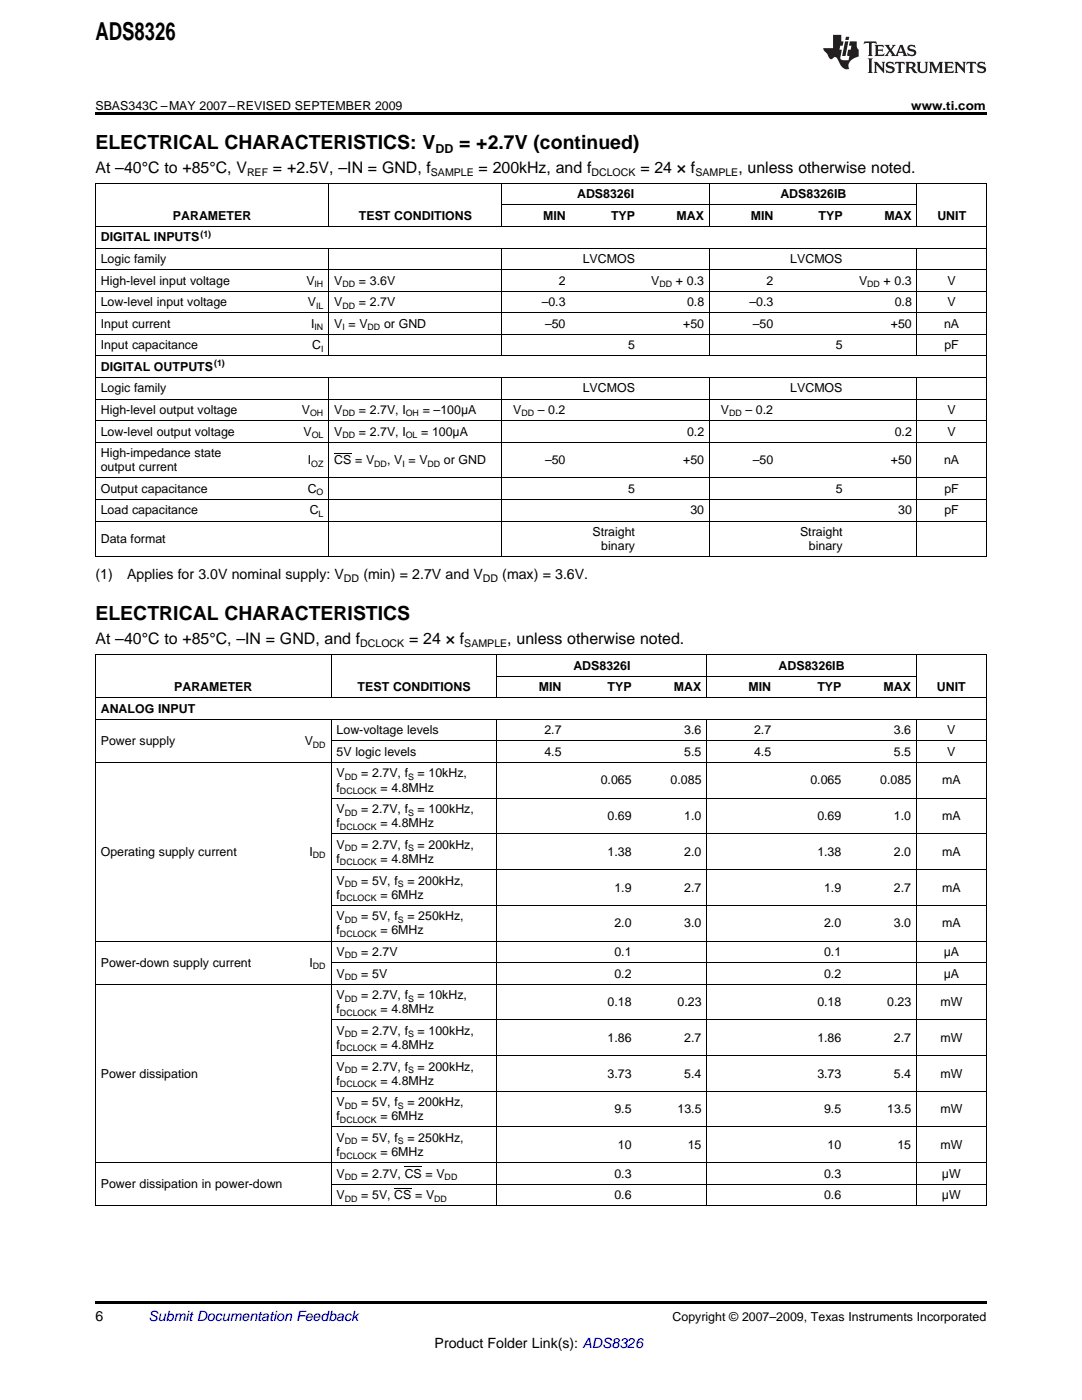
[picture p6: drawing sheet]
<svg xmlns="http://www.w3.org/2000/svg" width="216mm" height="279mm" viewBox="0 0 216 279" stroke-linecap="round" stroke-linejoin="round" font-family="sans-serif">
<defs><g id="words">
<text font-size="4.9" x="19" y="7.9">ADS8326</text>
<g font-size="3.9">
<text x="19" y="29.7">ELECTRICAL CHARACTERISTICS: V</text>
<text x="91.6" y="29.7">= +2.7V (continued)</text>
<text x="19" y="123.8">ELECTRICAL CHARACTERISTICS</text>
</g>
<g font-size="3.2">
<text x="19" y="34.4">At –40°C to +85°C, V</text>
<text x="54.5" y="34.4">= +2.5V, –IN = GND, f</text>
<text x="95.5" y="34.4">= 200kHz, and f</text>
<text x="127.8" y="34.4">= 24 × f</text>
<text x="147.3" y="34.4">, unless otherwise noted.</text>
<text x="19" y="128.5">At –40°C to +85°C, –IN = GND, and f</text>
<text x="81.6" y="128.5">= 24 × f</text>
<text x="101.2" y="128.5">, unless otherwise noted.</text>
</g>
<g font-size="2.8">
<text x="19" y="115.6">(1)</text>
<text x="25.4" y="115.6">Applies for 3.0V nominal supply: V</text>
<text x="72.5" y="115.6">(min) = 2.7V and V</text>
<text x="100.2" y="115.6">(max) = 3.6V.</text>
<text x="19" y="263.6">6</text>
<text x="86.7" y="269">Product Folder Link(s): ADS8326</text>
</g>
<text font-size="2.8" fill="#0000c8" x="29.6" y="263.6">Submit Documentation Feedback</text>
<g font-size="2.5">
<text x="19" y="21.9">SBAS343C –MAY 2007–REVISED SEPTEMBER 2009.................................................................................................................................................. www.ti.com</text>
<text x="86.9" y="30.5">DD</text>
<text x="115.1" y="39.6">ADS8326I</text>
<text x="155.7" y="39.6">ADS8326IB</text>
<text x="34.5" y="43.9">PARAMETER</text>
<text x="71.6" y="43.9">TEST CONDITIONS</text>
<text x="108.4" y="43.9">MIN</text>
<text x="121.9" y="43.9">TYP</text>
<text x="135" y="43.9">MAX</text>
<text x="149.8" y="43.9">MIN</text>
<text x="163.3" y="43.9">TYP</text>
<text x="176.5" y="43.9">MAX</text>
<text x="187" y="43.9">UNIT</text>
<text x="20.1" y="48.2">DIGITAL INPUTS</text>
<text x="20.1" y="52.5">Logic family</text>
<text x="116.3" y="52.5">LVCMOS</text>
<text x="157.7" y="52.5">LVCMOS</text>
<text x="20.1" y="56.8">High-level input voltage</text>
<text x="61.1" y="56.8">V</text>
<text x="66.7" y="56.8">V</text>
<text x="71.6" y="56.8">= 3.6V</text>
<text x="111.5" y="56.8">2</text>
<text x="130" y="56.8">V</text>
<text x="134.9" y="56.8">+ 0.3</text>
<text x="153" y="56.8">2</text>
<text x="171.4" y="56.8">V</text>
<text x="176.3" y="56.8">+ 0.3</text>
<text x="189.1" y="56.8">V</text>
<text x="20.1" y="61.1">Low-level input voltage</text>
<text x="20.1" y="65.4">Input current</text>
<text x="61.5" y="61.1">V</text>
<text x="62.1" y="65.4">I</text>
<text x="66.7" y="61.1">V</text>
<text x="66.7" y="65.4">V = V</text>
<text x="71.6" y="61.1">= 2.7V</text>
<text x="76.6" y="65.4">or GND</text>
<text x="108.1" y="61.1">–0.3</text>
<text x="108.8" y="65.4">–50</text>
<text x="136.3" y="65.4">+50</text>
<text x="137.1" y="61.1">0.8</text>
<text x="149.5" y="61.1">–0.3</text>
<text x="150.2" y="65.4">–50</text>
<text x="177.8" y="65.4">+50</text>
<text x="178.5" y="61.1">0.8</text>
<text x="188.4" y="65.4">nA</text>
<text x="189.1" y="61.1">V</text>
<text x="20.1" y="69.7">Input capacitance</text>
<text x="62.3" y="69.7">C</text>
<text x="125.3" y="69.7">5</text>
<text x="166.8" y="69.7">5</text>
<text x="188.5" y="69.7">pF</text>
<text x="20.1" y="74">DIGITAL OUTPUTS</text>
<text x="20.1" y="78.3">Logic family</text>
<text x="20.1" y="82.6">High-level output voltage</text>
<text x="60.3" y="82.6">V</text>
<text x="66.7" y="82.6">V</text>
<text x="71.6" y="82.6">= 2.7V, I</text>
<text x="84.4" y="82.6">= –100μA</text>
<text x="102.4" y="82.6">V</text>
<text x="107.3" y="82.6">– 0.2</text>
<text x="116.3" y="78.3">LVCMOS</text>
<text x="143.9" y="82.6">V</text>
<text x="148.8" y="82.6">– 0.2</text>
<text x="157.7" y="78.3">LVCMOS</text>
<text x="189.1" y="82.6">V</text>
<text x="20.1" y="86.9">Low-level output voltage</text>
<text x="60.6" y="86.9">V</text>
<text x="66.7" y="86.9">V</text>
<text x="71.6" y="86.9">= 2.7V, I</text>
<text x="84" y="86.9">= 100μA</text>
<text x="137.1" y="86.9">0.2</text>
<text x="178.5" y="86.9">0.2</text>
<text x="189.1" y="86.9">V</text>
<text x="20.1" y="91.2">High-impedance state</text>
<text x="20.1" y="94.1">output current</text>
<text x="61.4" y="92.6">I</text>
<text x="66.7" y="92.6">CS = V</text>
<text x="77.2" y="92.6">, V = V</text>
<text x="88.6" y="92.6">or GND</text>
<text x="108.8" y="92.6">–50</text>
<text x="136.3" y="92.6">+50</text>
<text x="150.2" y="92.6">–50</text>
<text x="177.8" y="92.6">+50</text>
<text x="188.4" y="92.6">nA</text>
<text x="20.1" y="98.4">Output capacitance</text>
<text x="61.4" y="98.4">C</text>
<text x="125.3" y="98.4">5</text>
<text x="166.8" y="98.4">5</text>
<text x="188.5" y="98.4">pF</text>
<text x="20.1" y="102.7">Load capacitance</text>
<text x="61.8" y="102.7">C</text>
<text x="118.2" y="107">Straight</text>
<text x="137.8" y="102.7">30</text>
<text x="159.6" y="107">Straight</text>
<text x="179.2" y="102.7">30</text>
<text x="188.5" y="102.7">pF</text>
<text x="20.1" y="108.4">Data format</text>
<text x="120" y="109.8">binary</text>
<text x="161.4" y="109.8">binary</text>
<text x="34.7" y="137.9">PARAMETER</text>
<text x="71.4" y="137.9">TEST CONDITIONS</text>
<text x="107.5" y="137.9">MIN</text>
<text x="114.4" y="133.6">ADS8326I</text>
<text x="121.2" y="137.9">TYP</text>
<text x="134.5" y="137.9">MAX</text>
<text x="149.4" y="137.9">MIN</text>
<text x="155.4" y="133.6">ADS8326IB</text>
<text x="163.1" y="137.9">TYP</text>
<text x="176.3" y="137.9">MAX</text>
<text x="186.9" y="137.9">UNIT</text>
<text x="20.1" y="142.2">ANALOG INPUT</text>
<text x="20.1" y="148.7">Power supply</text>
<text x="60.8" y="148.7">V</text>
<text x="67.2" y="146.5">Low-voltage levels</text>
<text x="108.6" y="146.5">2.7</text>
<text x="136.5" y="146.5">3.6</text>
<text x="150.5" y="146.5">2.7</text>
<text x="178.4" y="146.5">3.6</text>
<text x="189" y="146.5">V</text>
<text x="67.2" y="150.8">5V logic levels</text>
<text x="67.2" y="155.2">V</text>
<text x="72.1" y="155.2">= 2.7V, f</text>
<text x="83.3" y="155.2">= 10kHz,</text>
<text x="108.6" y="150.8">4.5</text>
<text x="136.5" y="150.8">5.5</text>
<text x="150.5" y="150.8">4.5</text>
<text x="178.4" y="150.8">5.5</text>
<text x="189" y="150.8">V</text>
<text x="67.2" y="158">f</text>
<text x="75.9" y="158">= 4.8MHz</text>
<text x="119.9" y="156.6">0.065</text>
<text x="133.8" y="156.6">0.085</text>
<text x="161.7" y="156.6">0.065</text>
<text x="175.6" y="156.6">0.085</text>
<text x="188" y="156.6">mA</text>
<text x="67.2" y="162.3">V</text>
<text x="67.2" y="165.1">f</text>
<text x="72.1" y="162.3">= 2.7V, f</text>
<text x="75.9" y="165.1">= 4.8MHz</text>
<text x="83.3" y="162.3">= 100kHz,</text>
<text x="121.2" y="163.7">0.69</text>
<text x="136.5" y="163.7">1.0</text>
<text x="163.1" y="163.7">0.69</text>
<text x="178.4" y="163.7">1.0</text>
<text x="188" y="163.7">mA</text>
<text x="20.1" y="170.8">Operating supply current</text>
<text x="61.8" y="170.8">I</text>
<text x="67.2" y="169.4">V</text>
<text x="67.2" y="172.2">f</text>
<text x="72.1" y="169.4">= 2.7V, f</text>
<text x="75.9" y="172.2">= 4.8MHz</text>
<text x="83.3" y="169.4">= 200kHz,</text>
<text x="121.2" y="170.8">1.38</text>
<text x="136.5" y="170.8">2.0</text>
<text x="163.1" y="170.8">1.38</text>
<text x="178.4" y="170.8">2.0</text>
<text x="188" y="170.8">mA</text>
<text x="67.2" y="176.5">V</text>
<text x="67.2" y="179.4">f</text>
<text x="72.1" y="176.5">= 5V, f</text>
<text x="75.9" y="179.4">= 6MHz</text>
<text x="81.3" y="176.5">= 200kHz,</text>
<text x="122.6" y="177.9">1.9</text>
<text x="136.5" y="177.9">2.7</text>
<text x="164.4" y="177.9">1.9</text>
<text x="178.4" y="177.9">2.7</text>
<text x="188" y="177.9">mA</text>
<text x="67.2" y="183.7">V</text>
<text x="72.1" y="183.7">= 5V, f</text>
<text x="81.3" y="183.7">= 250kHz,</text>
<text x="122.6" y="185.1">2.0</text>
<text x="136.5" y="185.1">3.0</text>
<text x="164.4" y="185.1">2.0</text>
<text x="178.4" y="185.1">3.0</text>
<text x="188" y="185.1">mA</text>
<text x="67.2" y="186.5">f</text>
<text x="67.2" y="190.8">V</text>
<text x="72.1" y="190.8">= 2.7V</text>
<text x="75.9" y="186.5">= 6MHz</text>
<text x="122.6" y="190.8">0.1</text>
<text x="164.4" y="190.8">0.1</text>
<text x="188.3" y="190.8">μA</text>
<text x="20.1" y="192.9">Power-down supply current</text>
<text x="61.8" y="192.9">I</text>
<text x="67.2" y="195.1">V</text>
<text x="72.1" y="195.1">= 5V</text>
<text x="122.6" y="195.1">0.2</text>
<text x="164.4" y="195.1">0.2</text>
<text x="188.3" y="195.1">μA</text>
<text x="67.2" y="199.4">V</text>
<text x="67.2" y="202.2">f</text>
<text x="72.1" y="199.4">= 2.7V, f</text>
<text x="75.9" y="202.2">= 4.8MHz</text>
<text x="83.3" y="199.4">= 10kHz,</text>
<text x="121.2" y="200.8">0.18</text>
<text x="135.2" y="200.8">0.23</text>
<text x="163.1" y="200.8">0.18</text>
<text x="177" y="200.8">0.23</text>
<text x="187.6" y="200.8">mW</text>
<text x="67.2" y="206.5">V</text>
<text x="67.2" y="209.3">f</text>
<text x="72.1" y="206.5">= 2.7V, f</text>
<text x="75.9" y="209.3">= 4.8MHz</text>
<text x="83.3" y="206.5">= 100kHz,</text>
<text x="121.2" y="207.9">1.86</text>
<text x="136.5" y="207.9">2.7</text>
<text x="163.1" y="207.9">1.86</text>
<text x="178.4" y="207.9">2.7</text>
<text x="187.6" y="207.9">mW</text>
<text x="20.1" y="215.1">Power dissipation</text>
<text x="67.2" y="213.6">V</text>
<text x="72.1" y="213.6">= 2.7V, f</text>
<text x="83.3" y="213.6">= 200kHz,</text>
<text x="121.2" y="215.1">3.73</text>
<text x="136.5" y="215.1">5.4</text>
<text x="163.1" y="215.1">3.73</text>
<text x="178.4" y="215.1">5.4</text>
<text x="187.6" y="215.1">mW</text>
<text x="67.2" y="216.5">f</text>
<text x="67.2" y="220.8">V</text>
<text x="72.1" y="220.8">= 5V, f</text>
<text x="75.9" y="216.5">= 4.8MHz</text>
<text x="81.3" y="220.8">= 200kHz,</text>
<text x="67.2" y="223.6">f</text>
<text x="67.2" y="227.9">V</text>
<text x="72.1" y="227.9">= 5V, f</text>
<text x="75.9" y="223.6">= 6MHz</text>
<text x="81.3" y="227.9">= 250kHz,</text>
<text x="122.6" y="222.2">9.5</text>
<text x="135.2" y="222.2">13.5</text>
<text x="164.4" y="222.2">9.5</text>
<text x="177" y="222.2">13.5</text>
<text x="187.6" y="222.2">mW</text>
<text x="67.2" y="230.7">f</text>
<text x="75.9" y="230.7">= 6MHz</text>
<text x="123.3" y="229.3">10</text>
<text x="137.2" y="229.3">15</text>
<text x="165.1" y="229.3">10</text>
<text x="179.1" y="229.3">15</text>
<text x="187.6" y="229.3">mW</text>
<text x="20.1" y="237.2">Power dissipation in power-down</text>
<text x="67.2" y="235">V</text>
<text x="67.2" y="239.3">V</text>
<text x="72.1" y="235">= 2.7V, CS = V</text>
<text x="72.1" y="239.3">= 5V, CS = V</text>
<text x="122.6" y="235">0.3</text>
<text x="122.6" y="239.3">0.6</text>
<text x="164.4" y="235">0.3</text>
<text x="164.4" y="239.3">0.6</text>
<text x="188" y="235">μW</text>
<text x="188" y="239.3">μW</text>
<text x="134.2" y="263.6">Copyright © 2007–2009, Texas Instruments Incorporated</text>
</g>
<g font-size="2.1">
<text x="49.3" y="35.1">REF</text>
<text x="86" y="35.1">SAMPLE</text>
<text x="118" y="35.1">DCLOCK</text>
<text x="138.8" y="35.1">SAMPLE</text>
<text x="68.6" y="116.2">DD</text>
<text x="96.3" y="116.2">DD</text>
<text x="71.9" y="129.1">DCLOCK</text>
<text x="92.6" y="129.1">SAMPLE</text>
</g>
<g font-size="1.8">
<text x="40" y="47.2">(1)</text>
<text x="62.8" y="57.3">IH</text>
<text x="68.3" y="57.3">DD</text>
<text x="131.6" y="57.3">DD</text>
<text x="173" y="57.3">DD</text>
<text x="62.8" y="65.9">IN</text>
<text x="63.1" y="61.6">IL</text>
<text x="68.3" y="61.6">DD</text>
<text x="68.3" y="65.9">I</text>
<text x="73.3" y="65.9">DD</text>
<text x="64.1" y="70.2">I</text>
<text x="42.7" y="73">(1)</text>
<text x="61.9" y="83.1">OH</text>
<text x="68.3" y="83.1">DD</text>
<text x="81" y="83.1">OH</text>
<text x="104" y="83.1">DD</text>
<text x="145.5" y="83.1">DD</text>
<text x="62.2" y="87.4">OL</text>
<text x="68.3" y="87.4">DD</text>
<text x="81" y="87.4">OL</text>
<text x="62.1" y="93.1">OZ</text>
<text x="74.7" y="93.1">DD</text>
<text x="80.3" y="93.1">I</text>
<text x="85.3" y="93.1">DD</text>
<text x="63.2" y="98.8">O</text>
<text x="63.6" y="103.2">L</text>
<text x="62.4" y="149.2">DD</text>
<text x="68.8" y="155.6">DD</text>
<text x="81.4" y="155.6">S</text>
<text x="67.8" y="158.5">DCLOCK</text>
<text x="67.8" y="165.6">DCLOCK</text>
<text x="68.8" y="162.8">DD</text>
<text x="81.4" y="162.8">S</text>
<text x="62.4" y="171.3">DD</text>
<text x="67.8" y="172.7">DCLOCK</text>
<text x="68.8" y="169.9">DD</text>
<text x="81.4" y="169.9">S</text>
<text x="67.8" y="179.8">DCLOCK</text>
<text x="68.8" y="177">DD</text>
<text x="79.4" y="177">S</text>
<text x="68.8" y="184.1">DD</text>
<text x="79.4" y="184.1">S</text>
<text x="67.8" y="187">DCLOCK</text>
<text x="68.8" y="191.3">DD</text>
<text x="62.4" y="193.4">DD</text>
<text x="68.8" y="195.6">DD</text>
<text x="67.8" y="202.7">DCLOCK</text>
<text x="68.8" y="199.9">DD</text>
<text x="81.4" y="199.9">S</text>
<text x="67.8" y="209.8">DCLOCK</text>
<text x="68.8" y="207">DD</text>
<text x="81.4" y="207">S</text>
<text x="68.8" y="214.1">DD</text>
<text x="81.4" y="214.1">S</text>
<text x="67.8" y="217">DCLOCK</text>
<text x="68.8" y="221.3">DD</text>
<text x="79.4" y="221.3">S</text>
<text x="67.8" y="224.1">DCLOCK</text>
<text x="67.8" y="231.2">DCLOCK</text>
<text x="68.8" y="228.4">DD</text>
<text x="79.4" y="228.4">S</text>
<text x="68.8" y="235.5">DD</text>
<text x="68.8" y="239.8">DD</text>
<text x="86.6" y="239.8">DD</text>
<text x="88.7" y="235.5">DD</text>
</g>
</g></defs>
<g fill="#231f20">
<path d="M172.5 8.3l-.1 .5 .4-.2h.6v.1v2.1l-.2 .4h.9l-.2-.4v-2.1l.1-.1h.5l.5 .2-.2-.5zM174.5 9l.2 .3v1.5l-.2 .4h1.8l.2-.6a1.04 1.04 0 0 1-1.3 .2v-.7h.6l.3 .2v-.6l-.3 .2h-.6v-.6l.8-.1 .4 .3-.2-.5zM176.5 9l.9 1.1-.9 1.1h.8l-.2-.2 .4-.7 .5 .7-.2 .2h1.5l-.2-.2 .2-.4h.9l.1 .4-.2 .2h1l-.3-.3-.7-1.9h-.5l-.9 2-.8-1 .9-1h-.8l.1 .3-.4 .5-.3-.6 .1-.2zM179.7 9.3l.4 1h-.7zM181.3 9.1a.63 .63 0 0 0-.2 .7 .63 .63 0 0 0 .6 .4l.6 .2 .1 .2a.75 .75 0 0 1-.7 .4 .75 .75 0 0 1-.6-.5l.1 .7 .1-.1a1.11 1.11 0 0 0 1.5-.6 1.13 1.13 0 0 0-1.2-.8l-.1-.4a1.04 1.04 0 0 1 1.2 .2l-.2-.5-.2 .1-.4-.2zM173.2 11.7l.2 .3v2.2l-.2 .4h1l-.3-.4v-2.2l.3-.3zM174.3 12.3l.3 .4v1.5l-.3 .4h.8l-.2-.4v-1.3l1.5 1.7v-1.9l.2-.4h-.7l.2 .4v.9l-1.1-1.3zM177 12.5a.62 .62 0 0 0-.2 .7 .62 .62 0 0 0 .6 .4l.6 .1 .1 .3a.76 .76 0 0 1-.7 .3 .76 .76 0 0 1-.7-.4l.2 .7 .1-.1a1.11 1.11 0 0 0 1.5-.6 1.13 1.13 0 0 0-1.2-.8l-.1-.4a1.04 1.04 0 0 1 1.2 .2l-.2-.6-.2 .1-.5-.1zM178.7 12.3l-.2 .7a.61 .61 0 0 1 .8-.4v1.6l-.2 .4h.9l-.2-.4v-1.6a.63 .63 0 0 1 .7 .4l-.1-.7zM180.6 12.3l.3 .4v1.5l-.3 .4h1l-.2-.2-.1-.8 .6 .2a.76 .76 0 0 0 1.2 .7l-1-1a.58 .58 0 0 0 .6-.5 .58 .58 0 0 0-.5-.6zM181.4 12.7l.1-.1a.45 .45 0 0 1 .5 .1 .45 .45 0 0 1 .1 .5l-.8 .2zM182.9 12.3l.2 .2a2.17 2.17 0 0 0 .3 1.9 .99 .99 0 0 0 1.6-.6v-1.1l.2-.4h-.7l.2 .2a1.92 1.92 0 0 1-.2 1.8 .6 .6 0 0 1-.9-.5v-1.1l.2-.4zM185.4 12.3l.2 .4v1.5l-.2 .4h.7l-.2-.4v-1.4l.8 1.8 .8-1.8v1.4l-.2 .4h.9l-.2-.4v-1.5l.2-.4h-.8l-.6 1.5-.6-1.5zM188.4 12.3l.2 .4v1.5l-.2 .4h1.8l.1-.6a1.04 1.04 0 0 1-1.2 .2v-.7h.5l.4 .2v-.6l-.4 .2h-.5v-.7h.8l.3 .3-.1-.6zM190.5 12.3l.2 .4v1.5l-.2 .4h.7l-.2-.4v-1.3l1.5 1.7v-1.9l.2-.4h-.7l.2 .4v.9l-1.1-1.3zM192.9 12.3l-.1 .7a.61 .61 0 0 1 .7-.4l.1 1.6-.3 .4h1l-.3-.4 .1-1.6a.63 .63 0 0 1 .7 .4l-.1-.7zM195.2 12.5a.62 .62 0 0 0-.2 .7 .62 .62 0 0 0 .6 .4l.6 .1 .1 .3a.76 .76 0 0 1-.7 .3 .76 .76 0 0 1-.6-.4l.1 .7 .1-.1a1.11 1.11 0 0 0 1.6-.6 1.13 1.13 0 0 0-1.3-.8l-.1-.4a1.04 1.04 0 0 1 1.2 .2l-.1-.6-.2 .1-.5-.1z"/>
<path d="M166.2 7v2.6h-1.9v.4l.8 .9a.91 .91 0 0 0 1 .9 .56 .56 0 0 1 .5-.4 .56 .56 0 0 1 .5 .3l.4 .8a1.53 1.53 0 0 0 1.9 1.2 1.54 1.54 0 0 1 1-2.1l.9-.3v-1.4a1.52 1.52 0 0 1-.4-1.6h-1.3l-.2 .8h.5l-.2 .8h-.5l-.1 1v.2l.4 .1-.2 .8a1.93 1.93 0 0 1-1.6-.2l.3-1.9h-.5l.2-.8h.4l.2-.8h-.4v-1.3zM168.6 8.3l-.6 2.9h.7l.6-2.9zM168.8 7.3l-.1 .7h.6l.2-.7z"/>
</g>
<path d="M19 22.5h177.8v.5h-177.8zM19 259.7h177.8v.5h-177.8z" fill="#000"/>
<g fill="none" stroke="#000" stroke-width=".2">
<path d="M19 36.6h177.8M19.1 36.5v74.6M65.6 36.5v8.7M100.1 36.5v8.7M141.6 36.5v8.7M183 36.5v8.7M196.8 36.5v74.6M19 58.1h177.8M19 53.8h177.8M19 49.5h177.8M19 45.2h177.8M65.6 49.5v21.5"/>
<path d="M100.1 49.5v21.5M100.2 40.9h82.8M141.6 49.5v21.5M183 49.5v21.5M19 79.6h177.8M19 75.3h177.8M19 71h177.8M19 66.7h177.8M19 62.4h177.8M65.6 75.3v35.8M100.1 75.3v35.8M141.6 75.3v35.8"/>
<path d="M183 75.3v35.8M19 99.7h177.8M19 95.4h177.8M19 88.2h177.8M19 83.9h177.8M66.7 90.5h3.4M19 111.1h177.8M19 104h177.8M19 139.3h177.8M19 130.7h177.8M19.1 130.6v110M66.1 130.6v8.6"/>
<path d="M99.1 130.6v8.6M99.2 135h83.6M141 130.6v8.6M182.8 130.6v8.6M196.8 130.6v110M19 152.2h177.8M19 143.6h177.8M66.1 143.5v97.1M66.1 159.3h130.7M66.1 147.9h130.7M99.1 143.5v97.1M141 143.5v97.1"/>
<path d="M182.8 143.5v97.1M66.1 173.5h130.7M66.1 166.4h130.7M19 196.4h177.8M19 187.8h177.8M66.1 192.1h130.7M66.1 180.7h130.7M66.1 217.8h130.7M66.1 210.7h130.7M66.1 203.5h130.7M19 232h177.8M66.1 236.3h130.7"/>
<path d="M66.1 224.9h130.7M78.7 237.2h3.4M80.8 232.9h3.4M19 240.6h177.8"/>
</g>
<use href="#words"/>
</svg>
